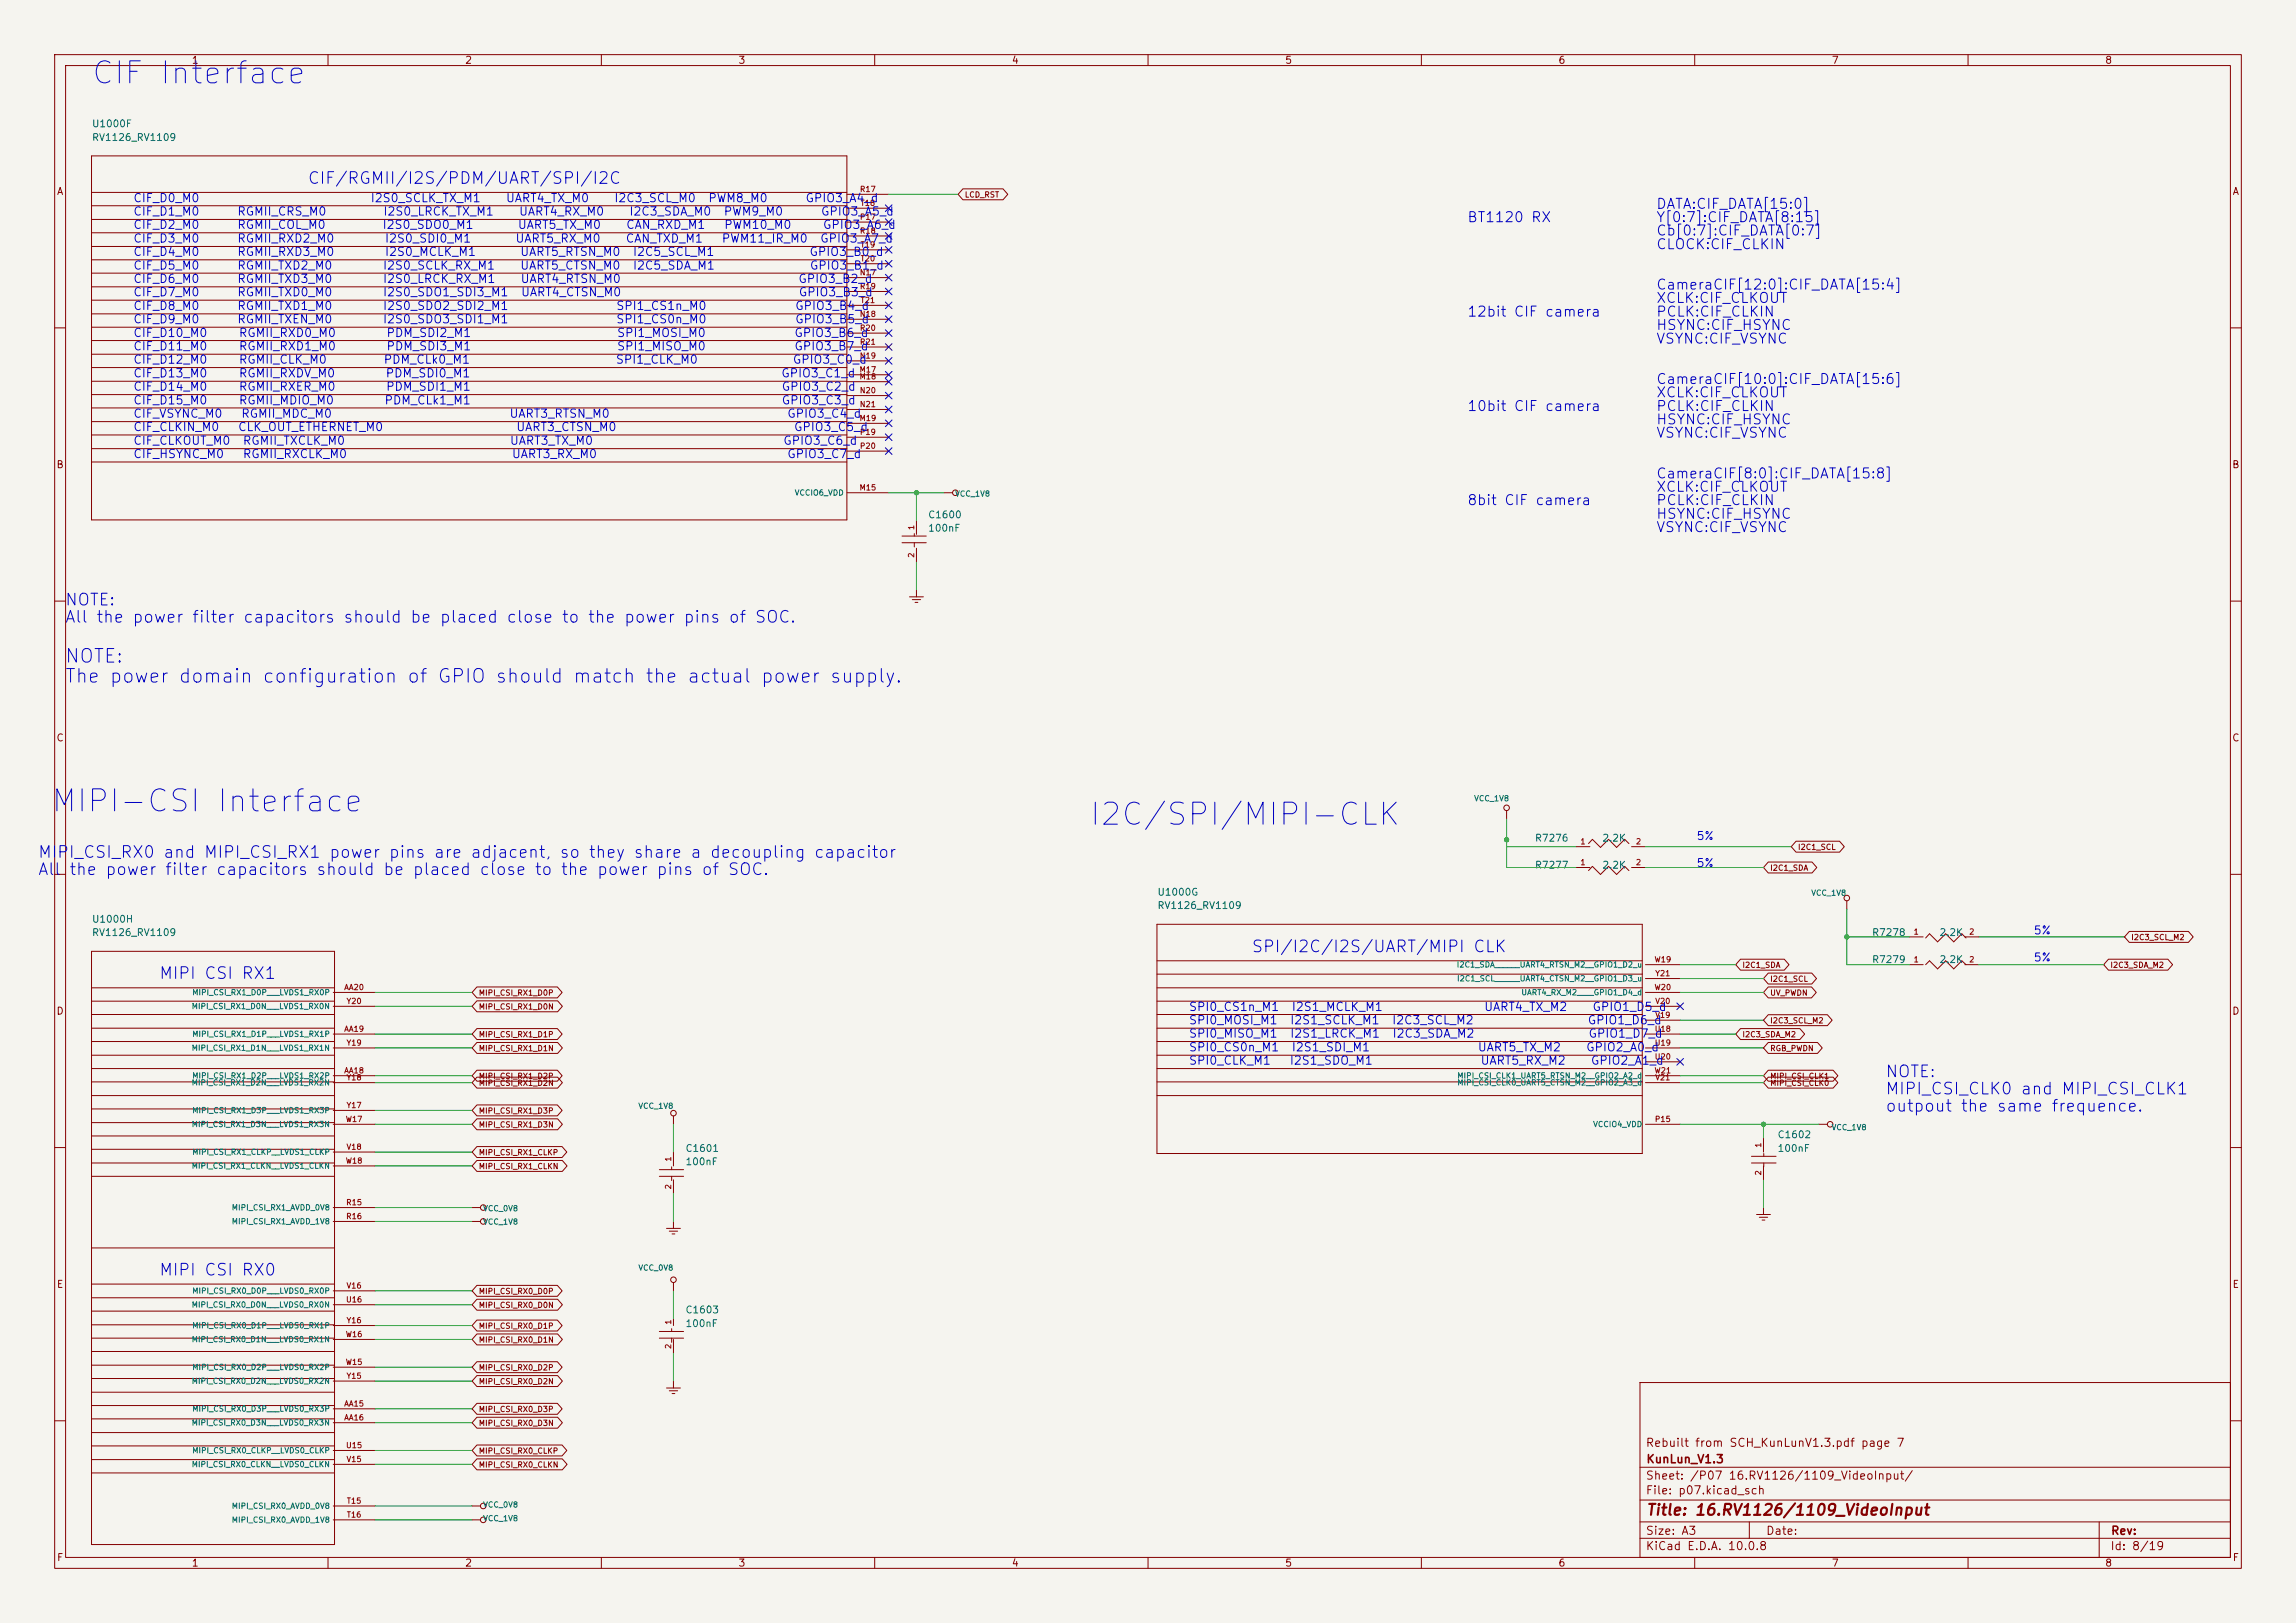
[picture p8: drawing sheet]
<svg xmlns="http://www.w3.org/2000/svg" width="420mm" height="297mm" viewBox="0 0 420 297" stroke-linecap="round" stroke-linejoin="round" font-family="sans-serif">
<defs><g id="words">
<g font-size="4" fill="#0000c2">
<text x="16.4" y="16.4">CIF Interface</text>
<text x="9.1" y="149.6">MIPI-CSI Interface</text>
<text x="199" y="152">I2C/SPI/MIPI-CLK</text>
</g>
<g font-size="2.5" fill="#0000c2">
<text x="11.7" y="125.6">The power domain configuration of GPIO should match the actual power supply.</text>
<text x="11.7" y="121.9">NOTE:</text>
</g>
<g font-size="2.1" fill="#0000c2">
<text x="56.1" y="34.2">CIF/RGMII/I2S/PDM/UART/SPI/I2C</text>
<text x="11.7" y="111.3">NOTE:</text>
<text x="11.7" y="114.5">All the power filter capacitors should be placed close to the power pins of SOC.</text>
<text x="6.8" y="157.5">MIPI_CSI_RX0 and MIPI_CSI_RX1 power pins are adjacent, so they share a decoupling capacitor</text>
<text x="6.8" y="160.7">All</text>
<text x="12.5" y="160.7">the power filter capacitors should be placed close to the power pins of SOC.</text>
<text x="29" y="179.7">MIPI CSI RX1</text>
<text x="228.8" y="174.8">SPI/I2C/I2S/UART/MIPI CLK</text>
<text x="344.7" y="197.7">NOTE:</text>
<text x="344.7" y="200.8">MIPI_CSI_CLK0 and MIPI_CSI_CLK1</text>
<text x="344.7" y="204">outpout the same frequence.</text>
<text x="29" y="234">MIPI CSI RX0</text>
</g>
<text font-size="2" fill="#840000" x="301" y="277.8">Title: 16.RV1126/1109_VideoInput</text>
<g font-size="1.8" fill="#0000c2">
<text x="268.3" y="41.1">BT1120 RX</text>
<text x="302.8" y="38.7">DATA:CIF_DATA[15:0]</text>
<text x="302.8" y="41.1">Y[0:7]:CIF_DATA[8:15]</text>
<text x="302.8" y="43.6">Cb[0:7]:CIF_DATA[0:7]</text>
<text x="302.8" y="46.1">CLOCK:CIF_CLKIN</text>
<text x="302.8" y="53.5">CameraCIF[12:0]:CIF_DATA[15:4]</text>
<text x="268.3" y="58.4">12bit CIF camera</text>
<text x="302.8" y="58.4">PCLK:CIF_CLKIN</text>
<text x="302.8" y="55.9">XCLK:CIF_CLKOUT</text>
<text x="302.8" y="63.4">VSYNC:CIF_VSYNC</text>
<text x="302.8" y="60.9">HSYNC:CIF_HSYNC</text>
<text x="302.8" y="70.7">CameraCIF[10:0]:CIF_DATA[15:6]</text>
<text x="268.3" y="75.7">10bit CIF camera</text>
<text x="302.8" y="73.2">XCLK:CIF_CLKOUT</text>
<text x="302.8" y="75.7">PCLK:CIF_CLKIN</text>
<text x="302.8" y="78.1">HSYNC:CIF_HSYNC</text>
<text x="302.8" y="80.6">VSYNC:CIF_VSYNC</text>
<text x="302.8" y="88">CameraCIF[8:0]:CIF_DATA[15:8]</text>
<text x="268.3" y="92.9">8bit CIF camera</text>
<text x="302.8" y="90.5">XCLK:CIF_CLKOUT</text>
<text x="302.8" y="95.4">HSYNC:CIF_HSYNC</text>
<text x="302.8" y="92.9">PCLK:CIF_CLKIN</text>
<text x="302.8" y="97.9">VSYNC:CIF_VSYNC</text>
</g>
<g font-size="1.5" fill="#0000c2">
<text x="24.3" y="37.4">CIF_D0_M0</text>
<text x="24.3" y="39.8">CIF_D1_M0</text>
<text x="43.3" y="39.8">RGMII_CRS_M0</text>
<text x="67.7" y="37.4">I2S0_SCLK_TX_M1</text>
<text x="70" y="39.8">I2S0_LRCK_TX_M1</text>
<text x="92.4" y="37.4">UART4_TX_M0</text>
<text x="94.8" y="39.8">UART4_RX_M0</text>
<text x="112.2" y="37.4">I2C3_SCL_M0</text>
<text x="115" y="39.8">I2C3_SDA_M0</text>
<text x="129.4" y="37.4">PWM8_M0</text>
<text x="132.3" y="39.8">PWM9_M0</text>
<text x="147.2" y="37.4">GPIO3_A4_d</text>
<text x="150.1" y="39.8">GPIO3_A5_d</text>
<text x="24.3" y="42.3">CIF_D2_M0</text>
<text x="24.3" y="44.8">CIF_D3_M0</text>
<text x="24.3" y="47.2">CIF_D4_M0</text>
<text x="43.3" y="42.3">RGMII_COL_M0</text>
<text x="43.3" y="44.8">RGMII_RXD2_M0</text>
<text x="43.3" y="47.2">RGMII_RXD3_M0</text>
<text x="69.8" y="42.3">I2S0_SDO0_M1</text>
<text x="70.3" y="44.8">I2S0_SDI0_M1</text>
<text x="70.3" y="47.2">I2S0_MCLK_M1</text>
<text x="94.2" y="44.8">UART5_RX_M0</text>
<text x="94.6" y="42.3">UART5_TX_M0</text>
<text x="95" y="47.2">UART5_RTSN_M0</text>
<text x="114.3" y="44.8">CAN_TXD_M1</text>
<text x="114.4" y="42.3">CAN_RXD_M1</text>
<text x="115.6" y="47.2">I2C5_SCL_M1</text>
<text x="131.9" y="44.8">PWM11_IR_M0</text>
<text x="132.3" y="42.3">PWM10_M0</text>
<text x="147.9" y="47.2">GPIO3_B0_d</text>
<text x="149.9" y="44.8">GPIO3_A7_d</text>
<text x="150.4" y="42.3">GPIO3_A6_d</text>
<text x="24.3" y="49.7">CIF_D5_M0</text>
<text x="24.3" y="52.2">CIF_D6_M0</text>
<text x="43.3" y="49.7">RGMII_TXD2_M0</text>
<text x="43.3" y="52.2">RGMII_TXD3_M0</text>
<text x="69.9" y="49.7">I2S0_SCLK_RX_M1</text>
<text x="69.9" y="52.2">I2S0_LRCK_RX_M1</text>
<text x="95" y="49.7">UART5_CTSN_M0</text>
<text x="95.1" y="52.2">UART4_RTSN_M0</text>
<text x="115.6" y="49.7">I2C5_SDA_M1</text>
<text x="145.9" y="52.2">GPIO3_B2_d</text>
<text x="148" y="49.7">GPIO3_B1_d</text>
<text x="24.3" y="54.6">CIF_D7_M0</text>
<text x="24.3" y="57.1">CIF_D8_M0</text>
<text x="24.3" y="59.5">CIF_D9_M0</text>
<text x="43.3" y="54.6">RGMII_TXD0_M0</text>
<text x="43.3" y="57.1">RGMII_TXD1_M0</text>
<text x="43.3" y="59.5">RGMII_TXEN_M0</text>
<text x="69.9" y="54.6">I2S0_SDO1_SDI3_M1</text>
<text x="69.9" y="57.1">I2S0_SDO2_SDI2_M1</text>
<text x="69.9" y="59.5">I2S0_SDO3_SDI1_M1</text>
<text x="95.2" y="54.6">UART4_CTSN_M0</text>
<text x="112.6" y="57.1">SPI1_CS1n_M0</text>
<text x="112.6" y="59.5">SPI1_CS0n_M0</text>
<text x="145.3" y="57.1">GPIO3_B4_d</text>
<text x="145.3" y="59.5">GPIO3_B5_d</text>
<text x="146" y="54.6">GPIO3_B3_d</text>
<text x="24.3" y="62.1">CIF_D10_M0</text>
<text x="24.3" y="64.5">CIF_D11_M0</text>
<text x="43.6" y="62.1">RGMII_RXD0_M0</text>
<text x="43.6" y="64.5">RGMII_RXD1_M0</text>
<text x="70.6" y="62.1">PDM_SDI2_M1</text>
<text x="70.6" y="64.5">PDM_SDI3_M1</text>
<text x="112.7" y="62.1">SPI1_MOSI_M0</text>
<text x="112.7" y="64.5">SPI1_MISO_M0</text>
<text x="145.2" y="62.1">GPIO3_B6_d</text>
<text x="145.2" y="64.5">GPIO3_B7_d</text>
<text x="24.3" y="66.9">CIF_D12_M0</text>
<text x="24.3" y="69.4">CIF_D13_M0</text>
<text x="24.3" y="71.9">CIF_D14_M0</text>
<text x="43.6" y="66.9">RGMII_CLK_M0</text>
<text x="43.6" y="69.4">RGMII_RXDV_M0</text>
<text x="43.6" y="71.9">RGMII_RXER_M0</text>
<text x="70.1" y="66.9">PDM_CLk0_M1</text>
<text x="70.4" y="69.4">PDM_SDI0_M1</text>
<text x="70.5" y="71.9">PDM_SDI1_M1</text>
<text x="112.5" y="66.9">SPI1_CLK_M0</text>
<text x="142.8" y="69.4">GPIO3_C1_d</text>
<text x="142.9" y="71.9">GPIO3_C2_d</text>
<text x="144.9" y="66.9">GPIO3_C0_d</text>
<text x="24.3" y="74.4">CIF_D15_M0</text>
<text x="24.3" y="76.8">CIF_VSYNC_M0</text>
<text x="43.6" y="74.4">RGMII_MDIO_M0</text>
<text x="44" y="76.8">RGMII_MDC_M0</text>
<text x="70.2" y="74.4">PDM_CLk1_M1</text>
<text x="93.1" y="76.8">UART3_RTSN_M0</text>
<text x="142.9" y="74.4">GPIO3_C3_d</text>
<text x="143.9" y="76.8">GPIO3_C4_d</text>
<text x="24.3" y="79.3">CIF_CLKIN_M0</text>
<text x="24.3" y="81.8">CIF_CLKOUT_M0</text>
<text x="43.4" y="79.3">CLK_OUT_ETHERNET_M0</text>
<text x="44.3" y="81.8">RGMII_TXCLK_M0</text>
<text x="93.1" y="81.8">UART3_TX_M0</text>
<text x="94.3" y="79.3">UART3_CTSN_M0</text>
<text x="143.2" y="81.8">GPIO3_C6_d</text>
<text x="145.1" y="79.3">GPIO3_C5_d</text>
<text x="24.3" y="84.2">CIF_HSYNC_M0</text>
<text x="44.3" y="84.2">RGMII_RXCLK_M0</text>
<text x="93.5" y="84.2">UART3_RX_M0</text>
<text x="143.9" y="84.2">GPIO3_C7_d</text>
<text x="310.2" y="154.1">5%</text>
<text x="310.2" y="159">5%</text>
<text x="371.9" y="171.4">5%</text>
<text x="371.9" y="176.3">5%</text>
<text x="217.4" y="185.4">SPI0_CS1n_M1</text>
<text x="236.2" y="185.4">I2S1_MCLK_M1</text>
<text x="271.4" y="185.4">UART4_TX_M2</text>
<text x="291.2" y="185.4">GPIO1_D5_d</text>
<text x="217.4" y="190.3">SPI0_MISO_M1</text>
<text x="217.4" y="187.8">SPI0_MOSI_M1</text>
<text x="235.9" y="190.3">I2S1_LRCK_M1</text>
<text x="235.9" y="187.8">I2S1_SCLK_M1</text>
<text x="254.5" y="187.8">I2C3_SCL_M2</text>
<text x="254.6" y="190.3">I2C3_SDA_M2</text>
<text x="290.3" y="187.8">GPIO1_D6_d</text>
<text x="290.4" y="190.3">GPIO1_D7_d</text>
<text x="217.4" y="195.2">SPI0_CLK_M1</text>
<text x="217.4" y="192.8">SPI0_CS0n_M1</text>
<text x="235.8" y="195.2">I2S1_SDO_M1</text>
<text x="236.2" y="192.8">I2S1_SDI_M1</text>
<text x="270.2" y="192.8">UART5_TX_M2</text>
<text x="270.7" y="195.2">UART5_RX_M2</text>
<text x="290" y="192.8">GPIO2_A0_d</text>
<text x="290.9" y="195.2">GPIO2_A1_d</text>
</g>
<g font-size="1.5" fill="#840000">
<text x="300.9" y="265.1">Rebuilt from SCH_KunLunV1.3.pdf page 7</text>
<text x="301" y="268.1">KunLun_V1.3</text>
<text x="300.9" y="273.8">File: p07.kicad_sch</text>
<text x="300.9" y="271.1">Sheet: /P07 16.RV1126/1109_VideoInput/</text>
<text x="300.9" y="281.2">Size: A3</text>
<text x="322.9" y="281.2">Date:</text>
<text x="386" y="281.2">Rev:</text>
<text x="300.9" y="284">KiCad E.D.A. 10.0.8</text>
<text x="385.9" y="284">Id: 8/19</text>
</g>
<g font-size="1.3" fill="#840000">
<text x="35" y="12">1</text>
<text x="85" y="12">2</text>
<text x="135" y="12">3</text>
<text x="185" y="12">4</text>
<text x="235" y="12">5</text>
<text x="285" y="12">6</text>
<text x="335" y="12">7</text>
<text x="385" y="12">8</text>
<text x="10.3" y="36">A</text>
<text x="408.3" y="36">A</text>
<text x="10.2" y="86">B</text>
<text x="408.2" y="86">B</text>
<text x="10.2" y="136">C</text>
<text x="408.2" y="136">C</text>
<text x="10.2" y="186">D</text>
<text x="408.2" y="186">D</text>
<text x="10.3" y="236">E</text>
<text x="408.3" y="236">E</text>
<text x="10.3" y="286">F</text>
<text x="35" y="287">1</text>
<text x="85" y="287">2</text>
<text x="135" y="287">3</text>
<text x="185" y="287">4</text>
<text x="235" y="287">5</text>
<text x="285" y="287">6</text>
<text x="335" y="287">7</text>
<text x="385" y="287">8</text>
<text x="408.3" y="286">F</text>
</g>
<g font-size="1.3" fill="#006464">
<text x="16.7" y="23.6">U1000F</text>
<text x="16.7" y="26.1">RV1126_RV1109</text>
<text x="169.7" y="95.2">C1600</text>
<text x="169.7" y="97.6">100nF</text>
<text x="280.7" y="154.3">R7276</text>
<text x="293" y="154.3">2.2K</text>
<text x="280.7" y="159.3">R7277</text>
<text x="293" y="159.3">2.2K</text>
<text x="211.6" y="164.2">U1000G</text>
<text x="211.6" y="166.6">RV1126_RV1109</text>
<text x="16.7" y="169.2">U1000H</text>
<text x="16.7" y="171.6">RV1126_RV1109</text>
<text x="342.3" y="171.6">R7278</text>
<text x="354.7" y="171.6">2.2K</text>
<text x="342.3" y="176.5">R7279</text>
<text x="354.7" y="176.5">2.2K</text>
<text x="325.1" y="208.6">C1602</text>
<text x="125.3" y="211.1">C1601</text>
<text x="125.3" y="213.5">100nF</text>
<text x="325.1" y="211.1">100nF</text>
<text x="125.3" y="240.6">C1603</text>
<text x="125.3" y="243.2">100nF</text>
</g>
<g font-size="1" fill="#a90000">
<text x="157.2" y="35.4">R17</text>
<text x="157.2" y="40.5">P17</text>
<text x="157.3" y="37.9">T18</text>
<text x="157.2" y="43">R18</text>
<text x="157.3" y="45.5">T19</text>
<text x="157.2" y="50.6">N17</text>
<text x="157.2" y="53.2">R19</text>
<text x="157.3" y="48.1">T20</text>
<text x="157.2" y="58.2">N18</text>
<text x="157.3" y="55.7">T21</text>
<text x="157.2" y="65.9">N19</text>
<text x="157.2" y="60.8">R20</text>
<text x="157.2" y="63.3">R21</text>
<text x="157.1" y="68.4">M17</text>
<text x="157.1" y="69.7">M18</text>
<text x="157.1" y="77.3">M19</text>
<text x="157.2" y="72.2">N20</text>
<text x="157.2" y="74.7">N21</text>
<text x="157.2" y="79.8">P19</text>
<text x="157.2" y="82.4">P20</text>
<text x="157.1" y="90">M15</text>
<text x="167.5" y="97.1" transform="rotate(-90 167.5 97.1)">1</text>
<text x="167.5" y="102.2" transform="rotate(-90 167.5 102.2)">2</text>
<text x="289" y="154.8">1</text>
<text x="299.1" y="154.8">2</text>
<text x="289" y="158.6">1</text>
<text x="299.1" y="158.6">2</text>
<text x="349.9" y="171.3">1</text>
<text x="360.1" y="171.3">2</text>
<text x="302.5" y="176.3">W19</text>
<text x="302.7" y="178.9">Y21</text>
<text x="349.9" y="176.3">1</text>
<text x="360.1" y="176.3">2</text>
<text x="62.9" y="181.4">AA20</text>
<text x="63.3" y="184">Y20</text>
<text x="302.5" y="181.4">W20</text>
<text x="302.7" y="184">V20</text>
<text x="62.9" y="189">AA19</text>
<text x="63.3" y="191.6">Y19</text>
<text x="302.6" y="189">U18</text>
<text x="302.6" y="191.6">U19</text>
<text x="302.7" y="186.5">V19</text>
<text x="62.9" y="196.7">AA18</text>
<text x="63.3" y="197.9">Y18</text>
<text x="302.5" y="196.7">W21</text>
<text x="302.6" y="194.1">U20</text>
<text x="302.7" y="197.9">V21</text>
<text x="63.3" y="203">Y17</text>
<text x="63.1" y="205.6">W17</text>
<text x="302.6" y="205.6">P15</text>
<text x="63.1" y="213.2">W18</text>
<text x="63.3" y="210.6">V18</text>
<text x="123" y="212.7" transform="rotate(-90 123 212.7)">1</text>
<text x="322.4" y="215.2" transform="rotate(-90 322.4 215.2)">2</text>
<text x="322.4" y="210.1" transform="rotate(-90 322.4 210.1)">1</text>
<text x="63.2" y="220.8">R15</text>
<text x="123" y="217.7" transform="rotate(-90 123 217.7)">2</text>
<text x="63.2" y="223.3">R16</text>
<text x="63.2" y="238.6">U16</text>
<text x="63.3" y="236">V16</text>
<text x="63.1" y="244.9">W16</text>
<text x="63.3" y="242.4">Y16</text>
<text x="123" y="242.5" transform="rotate(-90 123 242.5)">1</text>
<text x="63.1" y="250">W15</text>
<text x="123" y="247" transform="rotate(-90 123 247)">2</text>
<text x="62.9" y="257.6">AA15</text>
<text x="63.3" y="252.5">Y15</text>
<text x="62.9" y="260.2">AA16</text>
<text x="63.2" y="265.2">U15</text>
<text x="63.3" y="267.8">V15</text>
<text x="63.3" y="275.4">T15</text>
<text x="63.3" y="277.9">T16</text>
</g>
<g font-size="1" fill="#840000">
<text x="176.4" y="36.4">LCD_RST</text>
<text x="328.8" y="155.8">I2C1_SCL</text>
<text x="323.7" y="159.6">I2C1_SDA</text>
<text x="389.7" y="172.3">I2C3_SCL_M2</text>
<text x="318.6" y="177.4">I2C1_SDA</text>
<text x="323.7" y="179.9">I2C1_SCL</text>
<text x="385.9" y="177.4">I2C3_SDA_M2</text>
<text x="87.5" y="182.4">MIPI_CSI_RX1_D0P</text>
<text x="87.5" y="185">MIPI_CSI_RX1_D0N</text>
<text x="323.7" y="182.4">UV_PWDN</text>
<text x="87.5" y="190.1">MIPI_CSI_RX1_D1P</text>
<text x="318.6" y="190.1">I2C3_SDA_M2</text>
<text x="323.7" y="187.5">I2C3_SCL_M2</text>
<text x="87.5" y="192.6">MIPI_CSI_RX1_D1N</text>
<text x="87.5" y="197.7">MIPI_CSI_RX1_D2P</text>
<text x="323.7" y="197.7">MIPI_CSI_CLK1</text>
<text x="323.7" y="192.6">RGB_PWDN</text>
<text x="87.5" y="198.9">MIPI_CSI_RX1_D2N</text>
<text x="323.7" y="198.9">MIPI_CSI_CLK0</text>
<text x="87.5" y="206.6">MIPI_CSI_RX1_D3N</text>
<text x="87.5" y="204">MIPI_CSI_RX1_D3P</text>
<text x="87.5" y="214.2">MIPI_CSI_RX1_CLKN</text>
<text x="87.5" y="211.6">MIPI_CSI_RX1_CLKP</text>
<text x="87.5" y="237">MIPI_CSI_RX0_D0P</text>
<text x="87.5" y="239.6">MIPI_CSI_RX0_D0N</text>
<text x="87.5" y="245.9">MIPI_CSI_RX0_D1N</text>
<text x="87.5" y="243.4">MIPI_CSI_RX0_D1P</text>
<text x="87.5" y="251">MIPI_CSI_RX0_D2P</text>
<text x="87.5" y="253.6">MIPI_CSI_RX0_D2N</text>
<text x="87.5" y="258.6">MIPI_CSI_RX0_D3P</text>
<text x="87.5" y="261.2">MIPI_CSI_RX0_D3N</text>
<text x="87.5" y="266.3">MIPI_CSI_RX0_CLKP</text>
<text x="87.5" y="268.8">MIPI_CSI_RX0_CLKN</text>
</g>
<g font-size="1" fill="#006464">
<text x="145.3" y="90.9">VCCIO6_VDD</text>
<text x="174.6" y="91.1">VCC_1V8</text>
<text x="269.6" y="146.9">VCC_1V8</text>
<text x="331.2" y="164.2">VCC_1V8</text>
<text x="266.4" y="177.3">I2C1_SDA______UART4_RTSN_M2__GPIO1_D2_u</text>
<text x="266.4" y="179.8">I2C1_SCL______UART4_CTSN_M2__GPIO1_D3_u</text>
<text x="35" y="184.9">MIPI_CSI_RX1_D0N___LVDS1_RX0N</text>
<text x="35.1" y="182.4">MIPI_CSI_RX1_D0P___LVDS1_RX0P</text>
<text x="278.2" y="182.4">UART4_RX_M2____GPIO1_D4_d</text>
<text x="35.1" y="190">MIPI_CSI_RX1_D1P___LVDS1_RX1P</text>
<text x="35" y="192.5">MIPI_CSI_RX1_D1N___LVDS1_RX1N</text>
<text x="35.1" y="197.6">MIPI_CSI_RX1_D2P___LVDS1_RX2P</text>
<text x="266.5" y="197.6">MIPI_CSI_CLK1_UART5_RTSN_M2__GPIO2_A2_d</text>
<text x="35" y="198.9">MIPI_CSI_RX1_D2N___LVDS1_RX2N</text>
<text x="35.1" y="204">MIPI_CSI_RX1_D3P___LVDS1_RX3P</text>
<text x="116.7" y="203.1">VCC_1V8</text>
<text x="266.5" y="198.9">MIPI_CSI_CLK0_UART5_CTSN_M2__GPIO2_A3_d</text>
<text x="35" y="206.5">MIPI_CSI_RX1_D3N___LVDS1_RX3N</text>
<text x="291.3" y="206.5">VCCIO4_VDD</text>
<text x="335" y="207.1">VCC_1V8</text>
<text x="35" y="214.1">MIPI_CSI_RX1_CLKN__LVDS1_CLKN</text>
<text x="35.1" y="211.6">MIPI_CSI_RX1_CLKP__LVDS1_CLKP</text>
<text x="42.3" y="221.7">MIPI_CSI_RX1_AVDD_0V8</text>
<text x="88.3" y="221.9">VCC_0V8</text>
<text x="42.3" y="224.3">MIPI_CSI_RX1_AVDD_1V8</text>
<text x="88.3" y="224.3">VCC_1V8</text>
<text x="116.7" y="232.8">VCC_0V8</text>
<text x="35" y="239.5">MIPI_CSI_RX0_D0N___LVDS0_RX0N</text>
<text x="35.1" y="237">MIPI_CSI_RX0_D0P___LVDS0_RX0P</text>
<text x="35" y="245.9">MIPI_CSI_RX0_D1N___LVDS0_RX1N</text>
<text x="35.1" y="243.3">MIPI_CSI_RX0_D1P___LVDS0_RX1P</text>
<text x="35.1" y="250.9">MIPI_CSI_RX0_D2P___LVDS0_RX2P</text>
<text x="35" y="253.5">MIPI_CSI_RX0_D2N___LVDS0_RX2N</text>
<text x="35" y="261.1">MIPI_CSI_RX0_D3N___LVDS0_RX3N</text>
<text x="35.1" y="258.6">MIPI_CSI_RX0_D3P___LVDS0_RX3P</text>
<text x="35" y="268.7">MIPI_CSI_RX0_CLKN__LVDS0_CLKN</text>
<text x="35.1" y="266.2">MIPI_CSI_RX0_CLKP__LVDS0_CLKP</text>
<text x="42.3" y="276.3">MIPI_CSI_RX0_AVDD_0V8</text>
<text x="42.3" y="278.9">MIPI_CSI_RX0_AVDD_1V8</text>
<text x="88.3" y="278.6">VCC_1V8</text>
<text x="88.3" y="276.1">VCC_0V8</text>
</g>
</g></defs>
<path d="M0 0h420v297h-420z" fill="#f5f4ef" stroke="#f5f4ef" stroke-width=".18"/>
<g fill="none" stroke="#840000" stroke-width=".18">
<path d="M10 10h400v277h-400zM12 12h396v273h-396zM60 10v2M110 10v2M160 10v2M210 10v2M260 10v2M310 10v2M360 10v2M16.7 28.5h138.2v66.6h-138.2zM16.7 35.2h138.2M16.7 37.7h138.2"/>
<path d="M154.9 35.6h7.7M154.9 38.1h7.7M176.1 34.6h7.4l.8 1-.8 1h-7.4l-.8-1zM16.7 40.2h138.2M16.7 42.6h138.2M16.7 45.1h138.2M16.7 47.5h138.2M16.7 50h138.2M16.7 52.5h138.2M16.7 54.9h138.2M16.7 57.4h138.2M16.7 59.9h138.2"/>
<path d="M154.9 50.8h7.7M154.9 58.4h7.7M154.9 40.6h7.7M154.9 43.2h7.7M154.9 53.3h7.7M154.9 45.7h7.7M154.9 48.3h7.7M154.9 55.9h7.7M10 60h2M16.7 62.3h138.2M16.7 64.8h138.2M16.7 67.3h138.2"/>
<path d="M16.7 69.8h138.2M16.7 72.2h138.2M16.7 74.7h138.2M16.7 77.2h138.2M16.7 79.6h138.2M154.9 68.6h7.7M154.9 69.9h7.7M154.9 77.5h7.7M154.9 66h7.7M154.9 72.4h7.7M154.9 74.9h7.7M154.9 61h7.7"/>
<path d="M154.9 63.5h7.7M408 60h2M16.7 82.1h138.2M16.7 84.5h138.2M154.9 90.2h7.7M154.9 80h7.7M154.9 82.6h7.7M165 98.1h4.4M165 99.3h4.4M167.2 97.6v.5M167.2 99.3v.8M167.6 95.3v2.5"/>
<path d="M172.7 90.2h1.5M10 110h2M166.4 109.2h2.5M166.9 109.7h1.5M167.4 110.2h.5M167.6 100.3v2.6M167.6 108v1.2M408 110h2M10 160h2M275.6 148.3v1.6M288.3 154.9h2.5M288.3 158.8h2.5"/>
<path d="M290.6 154.4l.7-.8 1.5 1.5 1.4-1.5 1.5 1.5 1.5-1.5 .8 .8M290.6 159.3l.7-.8 1.5 1.5 1.4-1.5 1.5 1.5 1.5-1.5 .8 .8M298.4 154.9h2.6M298.4 158.8h2.6M323.5 157.7h8l.8 1.1-.8 1h-8l-.9-1zM328.5 153.9h8l.9 1-.9 1h-8l-.8-1zM408 160h2M16.7 174.1h44.5v108.5h-44.5zM211.6 169.1h88.8v42h-88.8zM211.6 175.8h88.8M211.6 178.3h88.8M301 176.5h6.3"/>
<path d="M301 179.1h6.3M318.4 175.5h8l.9 1-.9 1h-8l-.9-1zM323.5 178.1h7.9l.9 1-.9 1h-7.9l-.9-1zM337.8 164.8v1.6M349.2 176.5h2.6M349.2 171.5h2.6M352.2 171.6l.8-.7 1.4 1.5 1.5-1.5 1.5 1.5 1.5-1.5 .7 .7M352.2 176.5l.8-.7 1.4 1.5 1.5-1.5 1.5 1.5 1.5-1.5 .7 .7M359.4 176.5h2.5M359.4 171.5h2.5M385.7 175.5h10.8l.9 1-.9 1h-10.8l-.9-1zM389.5 170.4h10.8l.9 1.1-.9 1h-10.8l-.9-1z"/>
<path d="M16.7 180.8h44.5M16.7 183.2h44.5M16.7 185.7h44.5M16.7 188.2h44.5M16.7 190.6h44.5M16.7 193.1h44.5M16.7 195.5h44.5M16.7 198h44.5M61 189.2h7.6M61 191.8h7.6M61 184.2h7.6M61 198.1h7.6"/>
<path d="M61 181.6h7.6M61 196.9h7.6M87.2 180.6h14.8l.8 1-.8 1h-14.8l-.8-1zM87.2 183.1h14.8l.9 1.1-.9 1h-14.8l-.8-1zM87.2 188.2h14.8l.8 1-.8 1h-14.8l-.8-1zM87.2 190.8h14.8l.9 1-.9 1h-14.8l-.8-1zM87.2 195.8h14.8l.8 1.1-.8 1h-14.8l-.8-1zM87.2 197.1h14.8l.9 1-.9 1h-14.8l-.8-1zM211.6 180.8h88.8M211.6 183.2h88.8M211.6 185.7h88.8M211.6 188.2h88.8"/>
<path d="M211.6 190.6h88.8M211.6 193.1h88.8M211.6 195.5h88.8M211.6 198h88.8M301 189.2h6.3M301 191.8h6.3M301 194.3h6.3M301 186.7h6.3M301 184.2h6.3M301 198.1h6.3M301 181.6h6.3M301 196.9h6.3"/>
<path d="M318.4 188.2h10.8l.9 1-.9 1h-10.8l-.9-1zM323.5 180.6h7.9l.8 1-.8 1h-7.9l-.9-1zM323.5 185.7h10.8l.8 1-.8 1h-10.8l-.9-1zM323.5 195.8h11.8l.9 1.1-.9 1h-11.8l-.9-1zM323.5 197.1h11.8l.9 1-.9 1h-11.8l-.9-1zM323.5 190.8h9l.8 1-.8 1h-9l-.9-1zM10 210h2M16.7 200.5h44.5M16.7 215.3h44.5M16.7 202.9h44.5M16.7 205.4h44.5M16.7 207.9h44.5"/>
<path d="M16.7 210.3h44.5M16.7 212.8h44.5M61 205.7h7.6M61 210.8h7.6M61 213.4h7.6M61 203.2h7.6M87.2 212.4h15.7l.8 1-.8 1h-15.7l-.8-1zM87.2 209.8h15.6l.9 1-.9 1h-15.6l-.8-1zM87.2 204.7h14.8l.9 1-.9 1h-14.8l-.8-1zM87.2 202.2h14.8l.8 1-.8 1h-14.8l-.8-1zM120.6 214h4.4M120.6 215.3h4.4"/>
<path d="M122.9 213.5v.5M122.9 215.3v.7M123.2 204.2v1.5M123.2 210.8v2.6M123.2 215.9v2.5M211.6 200.5h88.8M301 205.7h6.3M320.4 212.8h4.5M320.4 211.6h4.5M322.6 208.3v2.5M322.6 213.4v2.5M322.6 211.1v.5"/>
<path d="M322.6 212.8v.7M332.7 205.7h1.6M408 210h2M16.7 235h44.5M16.7 237.5h44.5M16.7 239.9h44.5M16.7 228.4h44.5M61 221h7.6M61 223.5h7.6M61 238.8h7.6M61 236.2h7.6M86.4 221h1.5"/>
<path d="M86.4 223.5h1.5M87.2 235.2h14.8l.8 1-.8 1h-14.8l-.8-1zM87.2 237.8h14.8l.9 1-.9 1h-14.8l-.8-1zM121.9 224.8h2.6M122.4 225.3h1.6M122.9 225.8h.5M123.2 223.5v1.3M123.2 234.7v1.5M321.3 222.2h2.5M321.8 222.8h1.5M322.3 223.3h.5M322.6 221v1.2"/>
<path d="M16.7 242.4h44.5M16.7 244.9h44.5M16.7 247.3h44.5M16.7 249.8h44.5M16.7 252.3h44.5M16.7 254.8h44.5M16.7 257.2h44.5M16.7 259.6h44.5M61 257.8h7.6M61 250.2h7.6M61 245.1h7.6M61 252.7h7.6"/>
<path d="M61 242.6h7.6M87.2 251.7h14.8l.9 1-.9 1h-14.8l-.8-1zM87.2 249.2h14.8l.8 1-.8 1h-14.8l-.8-1zM87.2 244.1h14.8l.9 1-.9 1h-14.8l-.8-1zM87.2 241.6h14.8l.8 1-.8 1h-14.8l-.8-1zM87.2 256.8h14.8l.8 1-.8 1h-14.8l-.8-1zM87.2 259.3h14.8l.9 1-.9 1.1h-14.8l-.8-1.1zM120.6 244.9h4.4M120.6 243.7h4.4M121.9 254h2.6M122.4 254.5h1.6M122.9 243.1v.6"/>
<path d="M122.9 244.9v.7M122.9 255h.5M123.2 241.3v1.3M123.2 245.1v2.5M123.2 252.7v1.3M300 253h108v32h-108zM10 260h2M16.7 262.2h44.5M16.7 264.6h44.5M16.7 267.1h44.5M16.7 269.5h44.5M61 278.1h7.6"/>
<path d="M61 275.6h7.6M61 260.3h7.6M61 265.4h7.6M61 268h7.6M86.4 278.1h1.5M86.4 275.6h1.5M87.2 264.4h15.6l.9 1-.9 1h-15.6l-.8-1zM87.2 267h15.7l.8 1-.8 1h-15.7l-.8-1zM300 278.5h108M300 274.5h108M300 268.5h108M320 278.5v3"/>
<path d="M384 278.5v6.5M408 260h2M60 285v2M110 285v2M160 285v2M210 285v2M260 285v2M300 281.5h108M310 285v2M360 285v2"/>
<circle cx="174.8" cy="90.2" r=".51"/>
<circle cx="275.6" cy="147.8" r=".51"/>
<circle cx="337.8" cy="164.3" r=".51"/>
<circle cx="123.2" cy="203.7" r=".51"/>
<circle cx="334.8" cy="205.7" r=".51"/>
<circle cx="88.4" cy="223.5" r=".51"/>
<circle cx="88.4" cy="221" r=".51"/>
<circle cx="123.2" cy="234.2" r=".51"/>
<circle cx="88.4" cy="278.1" r=".51"/>
<circle cx="88.4" cy="275.6" r=".51"/>
</g>
<g fill="none" stroke="#009600" stroke-width=".18">
<path d="M162.6 35.6h12.7M162.6 90.2h10.1M167.6 90.2v5.1M167.6 102.9v5.1M275.6 149.9v8.9h12.7M275.6 154.9h12.7M301 158.8h21.6M301 154.9h26.7M307.3 176.5h10.2M307.3 179.1h15.3M337.8 166.4v10.1h11.4M337.8 171.5h11.4"/>
<path d="M361.9 176.5h22.9M361.9 171.5h26.7M68.6 191.8h17.8M68.6 196.9h17.8M68.6 198.1h17.8M68.6 189.2h17.8M68.6 181.6h17.8M68.6 184.2h17.8M307.3 191.8h15.3M307.3 196.9h15.3M307.3 198.1h15.3M307.3 189.2h10.2"/>
<path d="M307.3 181.6h15.3M307.3 186.7h15.3M68.6 210.8h17.8M68.6 213.4h17.8M68.6 203.2h17.8M68.6 205.7h17.8M123.2 205.7v5.1M123.2 218.4v5.1M307.3 205.7h25.4M322.6 205.7v2.6M322.6 215.9v5.1M68.6 221h17.8"/>
<path d="M68.6 223.5h17.8M68.6 236.2h17.8M68.6 238.8h17.8M123.2 236.2v5.1M68.6 242.6h17.8M68.6 245.1h17.8M68.6 250.2h17.8M68.6 252.7h17.8M68.6 257.8h17.8M123.2 247.6v5.1M68.6 260.3h17.8M68.6 268h17.8"/>
<path d="M68.6 265.4h17.8M68.6 278.1h17.8M68.6 275.6h17.8"/>
</g>
<g fill="none" stroke="#000084" stroke-width=".18">
<path d="M162 37.5l1.2 1.2M163.2 37.5l-1.2 1.2M162 40l1.2 1.2M162 57.8l1.2 1.2M162 55.3l1.2 1.2M162 45.1l1.2 1.2M162 47.7l1.2 1.2M162 52.7l1.2 1.2M162 50.2l1.2 1.2M162 42.6l1.2 1.2M163.2 40l-1.2 1.2M163.2 57.8l-1.2 1.2"/>
<path d="M163.2 55.3l-1.2 1.2M163.2 45.1l-1.2 1.2M163.2 47.7l-1.2 1.2M163.2 52.7l-1.2 1.2M163.2 50.2l-1.2 1.2M163.2 42.6l-1.2 1.2M162 69.2l1.2 1.3M162 68l1.2 1.2M162 65.4l1.2 1.2M162 62.9l1.2 1.2M162 79.4l1.2 1.2M162 76.9l1.2 1.2"/>
<path d="M162 60.4l1.2 1.2M162 74.3l1.2 1.2M162 71.8l1.2 1.2M163.2 69.2l-1.2 1.3M163.2 68l-1.2 1.2M163.2 65.4l-1.2 1.2M163.2 62.9l-1.2 1.2M163.2 79.4l-1.2 1.2M163.2 76.9l-1.2 1.2M163.2 60.4l-1.2 1.2M163.2 74.3l-1.2 1.2M163.2 71.8l-1.2 1.2"/>
<path d="M162 81.9l1.2 1.3M163.2 81.9l-1.2 1.3M306.7 193.7l1.2 1.2M306.7 183.5l1.2 1.3M307.9 193.7l-1.2 1.2M307.9 183.5l-1.2 1.3"/>
</g>
<g fill="#009600">
<circle cx="275.6" cy="153.7" r=".46"/>
<circle cx="337.8" cy="171.5" r=".46"/>
<circle cx="167.6" cy="90.2" r=".46"/>
<circle cx="322.6" cy="205.7" r=".46"/>
</g>
<use href="#words"/>
</svg>
